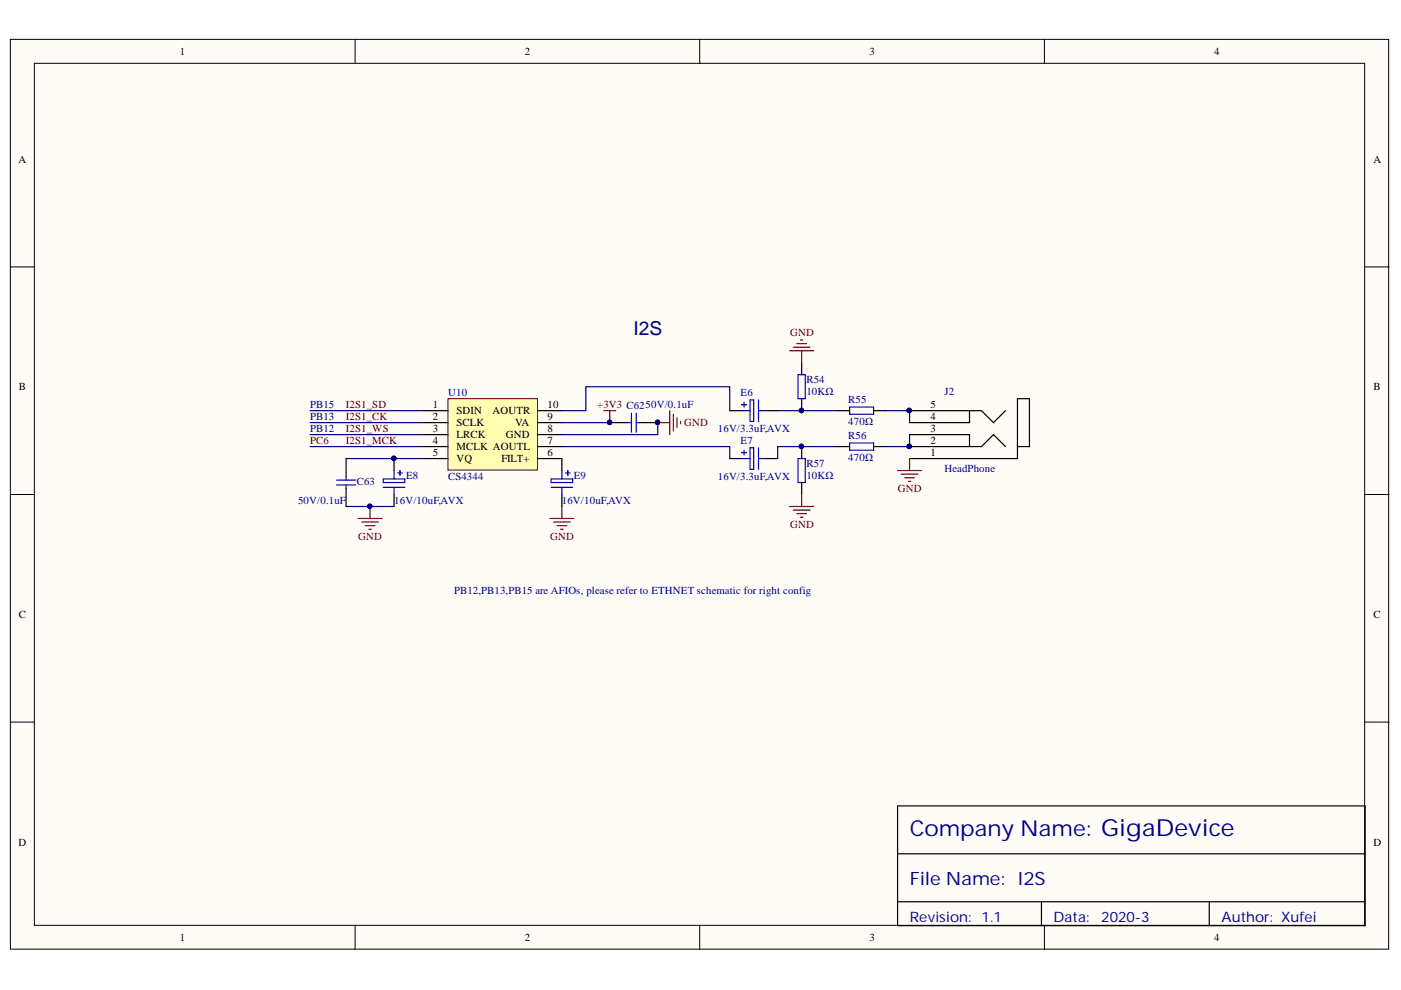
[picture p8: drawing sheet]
<svg xmlns="http://www.w3.org/2000/svg" width="297mm" height="210mm" viewBox="0 0 297 210" stroke-linecap="round" stroke-linejoin="round" font-family="sans-serif">
<defs><g id="words">
<text font-size="4.6" fill="#000080" x="192.9" y="177.3">Company Name: GigaDevice</text>
<text font-size="4.1" fill="#000080" x="134.3" y="71">I2S</text>
<text font-size="3.9" fill="#000080" x="192.9" y="187.7">File Name: I2S</text>
<g font-size="3" fill="#000080">
<text x="192.9" y="195.4">Revision: 1.1</text>
<text x="223.3" y="195.4">Data:</text>
<text x="233.5" y="195.4">2020-3</text>
<text x="259" y="195.4">Author: Xufei</text>
</g>
<g font-size="2.3">
<text x="38.2" y="11.7">1</text>
<text x="111.2" y="11.7">2</text>
<text x="184.3" y="11.7">3</text>
<text x="257.4" y="11.7">4</text>
<text x="3.9" y="34.5">A</text>
<text x="291.2" y="34.5">A</text>
<text x="4" y="82.8">B</text>
<text x="291.2" y="82.8">B</text>
<text x="91.8" y="86.6">1</text>
<text x="91.8" y="89.1">2</text>
<text x="96.8" y="87.8">SDIN</text>
<text x="104.4" y="87.8">AOUTR</text>
<text x="116.1" y="86.6">10</text>
<text x="116.1" y="89.1">9</text>
<text x="197.3" y="86.6">5</text>
<text x="197.3" y="89.1">4</text>
<text x="91.8" y="91.6">3</text>
<text x="91.8" y="94.2">4</text>
<text x="96.8" y="90.4">SCLK</text>
<text x="96.8" y="92.9">LRCK</text>
<text x="96.8" y="95.4">MCLK AOUTL</text>
<text x="107.3" y="92.9">GND</text>
<text x="109.2" y="90.4">VA</text>
<text x="116.1" y="94.2">7</text>
<text x="116.1" y="91.6">8</text>
<text x="197.3" y="91.6">3</text>
<text x="197.3" y="94.2">2</text>
<text x="91.8" y="96.7">5</text>
<text x="96.8" y="98">VQ</text>
<text x="106.3" y="98">FILT+</text>
<text x="116.1" y="96.7">6</text>
<text x="197.3" y="96.7">1</text>
<text x="4" y="131">C</text>
<text x="291.2" y="131">C</text>
<text x="3.9" y="179.3">D</text>
<text x="291.2" y="179.3">D</text>
<text x="38.2" y="199.6">1</text>
<text x="111.2" y="199.6">2</text>
<text x="184.3" y="199.6">3</text>
<text x="257.4" y="199.6">4</text>
</g>
<g font-size="2.3" fill="#800000">
<text x="167.5" y="71.3">GND</text>
<text x="73.3" y="89.1">I2S1_CK</text>
<text x="73.3" y="86.6">I2S1_SD</text>
<text x="126.6" y="86.6">+3V3 C6250V/0.1uF</text>
<text x="65.7" y="94.2">PC6</text>
<text x="73.3" y="94.2">I2S1_MCK</text>
<text x="73.3" y="91.6">I2S1_WS</text>
<text x="145.1" y="90.4">GND</text>
<text x="190.3" y="104.4">GND</text>
<text x="167.5" y="112">GND</text>
<text x="76" y="114.5">GND</text>
<text x="116.7" y="114.5">GND</text>
</g>
<g font-size="2.3" fill="#000080">
<text x="171" y="81.2">R54</text>
<text x="171" y="83.8">10KΩ</text>
<text x="200.2" y="83.8">J2</text>
<text x="65.7" y="89.1">PB13</text>
<text x="65.7" y="86.6">PB15</text>
<text x="95" y="84">U10</text>
<text x="157" y="84">E6</text>
<text x="179.9" y="85.5">R55</text>
<text x="65.7" y="91.6">PB12</text>
<text x="152.2" y="91.6">16V/3.3uF,AVX</text>
<text x="157" y="94.2">E7</text>
<text x="179.9" y="90.1">470Ω</text>
<text x="179.9" y="93.1">R56</text>
<text x="86.1" y="101.5">E8</text>
<text x="95" y="101.8">CS4344</text>
<text x="121.7" y="101.5">E9</text>
<text x="152.2" y="101.8">16V/3.3uF,AVX</text>
<text x="171" y="99">R57</text>
<text x="171" y="101.5">10KΩ</text>
<text x="179.9" y="97.7">470Ω</text>
<text x="200.2" y="100">HeadPhone</text>
<text x="63.2" y="106.9">50V/0.1uF</text>
<text x="75.6" y="102.8">C63</text>
<text x="83.6" y="106.9">16V/10uF,AVX</text>
<text x="119.1" y="106.9">16V/10uF,AVX</text>
<text x="96.3" y="125.9">PB12,PB13,PB15 are AFIOs, please refer to ETHNET schematic for right config</text>
</g>
</g></defs>
<g fill="#fffcf8" stroke="#000" stroke-width=".21">
<path d="M2.2 8.3h292.2v192.9h-292.2z"/>
<path d="M7.3 13.4h282v182.8h-282z"/>
</g>
<path d="M75.3 8.3v5.1M148.4 8.3v5.1M221.4 8.3v5.1M2.2 56.6h5.1M289.4 56.6h5.1M2.2 104.8h5.1M289.4 104.8h5.1M2.2 153.1h5.1M289.4 153.1h5.1M75.3 196.3v5M148.4 196.3v5M221.4 196.3v5" fill="none" stroke="#000" stroke-width=".21"/>
<g fill="none" stroke="#000" stroke-width=".25">
<path d="M170 76.9v2.6M73.4 97.2v3.8M83.5 97.2v2.6M119.1 97.2v2.6M129.3 89.6h3.8M135.7 89.6h3.8M154.7 87.1h2.6M154.7 97.2h2.6M162.3 87.1h2.6M162.3 97.2h2.6M170 84.5v2.6M170 94.7v2.5"/>
<path d="M177.6 87.1h2.5M177.6 94.7h2.5M185.2 87.1h2.6M185.2 94.7h2.6M192.8 87.1h15.3l2.5 2.5 2.6-2.5M192.8 94.7h15.3l2.5-2.6 2.6 2.6M192.8 92.1h12.8v2.6M205.6 87.1v2.5h-12.8M215.7 84.5h2.6v10.2h-2.6zM215.7 94.7v2.5h-22.9M73.4 103.6v3.8M83.5 104.8v2.6"/>
<path d="M119.1 104.8v2.6M170 102.3v2.5M190.3 170.9h99.1v25.4h-99.1zM190.3 181h99.1M190.3 191.2h99.1M220.8 191.2v5.1M256.4 191.2v5.1"/>
</g>
<g fill="#000080" stroke="#000080" stroke-width=".21">
<circle cx="129.2" cy="89.6" r=".46"/>
<circle cx="139.4" cy="89.6" r=".46"/>
<circle cx="83.5" cy="97.2" r=".46"/>
<circle cx="78.4" cy="107.3" r=".46"/>
<circle cx="192.8" cy="87" r=".47"/>
<circle cx="192.8" cy="94.7" r=".47"/>
<circle cx="169.9" cy="94.7" r=".46"/>
<circle cx="169.9" cy="87" r=".46"/>
</g>
<g fill="none" stroke="#00f" stroke-width=".25">
<path d="M169.2 79.5h1.5v5h-1.5zM83.5 99.8v1.7M84.8 99.8v1M119.1 99.8v1.7M120.4 99.8v1M133.1 89.6h.8M133.9 87.6v4M134.9 89.6h.8M134.9 87.6v4M157.3 85.8h1M157.3 87.1h1.7M157.3 96h1"/>
<path d="M157.3 97.2h1.7M157.8 85.3v1M157.8 95.5v1M159 84.8h.8v4.6h-.8zM159 94.9h.8v4.6h-.8zM160.8 87.1h1.5M160.8 84.8v4.6M160.8 94.9v4.6M160.8 97.2h1.5M169.2 97.2h1.5v5.1h-1.5zM180.1 86.3h5.1v1.5h-5.1zM180.1 93.9h5.1v1.6h-5.1z"/>
<path d="M71.3 102.8h4.1M71.3 101.8h4.1M73.4 101v.8M73.4 102.8v.8M81.3 101.5h4.5v.8h-4.5zM81.3 103.3h4.5M83.5 103.3v1.5M84.3 100.3h1M116.8 103.3h4.6M116.8 101.5h4.6v.8h-4.6zM119.1 103.3v1.5M119.9 100.3h1"/>
</g>
<g fill="none" stroke="#000080" stroke-width=".25">
<path d="M65.7 89.6h24.2M65.7 87.1h24.2M65.7 92.1h24.2M65.7 94.7h24.2M73.4 97.2h16.5M119.1 87.1h5.1v-5.1h30.5v5.1M119.1 94.7h35.6v2.5M119.1 89.6h10.2M139.5 89.6v2.5h-20.4M164.9 87.1h12.7M177.6 94.7h-12.7v2.5M187.8 87.1h5v2.5"/>
<path d="M192.8 92.1v2.6h-5M73.4 107.4h10.1"/>
</g>
<g fill="none" stroke="#800000" stroke-width=".25">
<path d="M167.4 74.4h5.1M168.2 73.6h3.5M168.9 72.8h2.1M169.7 72.1h.5M170 74.4v2.5M139.5 89.6h2.5M142 87.1v5M142.8 87.8v3.6M143.5 88.6v2M144.3 89.4v.5M190.3 99.8h5.1M192.8 97.2v2.6"/>
<path d="M75.9 109.9h5.1M76.7 110.7h3.5M77.4 111.4h2.1M78.2 112.2h.5M78.5 107.4v2.5M116.6 109.9h5.1M117.3 110.7h3.6M118.1 111.4h2M118.9 112.2h.5M119.1 107.4v2.5M167.4 107.4h5.1M168.2 108.1h3.5"/>
<path d="M168.9 108.9h2.1M169.7 109.7h.5M170 104.8v2.6M191.1 100.5h3.5M191.8 101.3h2.1M192.6 102.1h.5"/>
</g>
<path d="M95 84.5h18.9v15.2h-18.9z" fill="#ffffb0" stroke="#800000" stroke-width=".21"/>
<path d="M89.9 87.1h5.1M89.9 89.6h5.1M89.9 92.1h5.1M89.9 94.7h5.1M89.9 97.2h5.1M114 87.1h5.1M114 89.6h5.1M114 92.1h5.1M114 94.7h5.1M114 97.2h5.1" fill="none" stroke="#000" stroke-width=".25"/>
<path d="M128 87.1h2.6M129.3 87.1v2.5" fill="none" stroke="#800000" stroke-width=".25"/>
<circle cx="129.2" cy="89.6" r=".46" fill="#000080" stroke="#000080" stroke-width=".21"/>
<use href="#words"/>
</svg>
